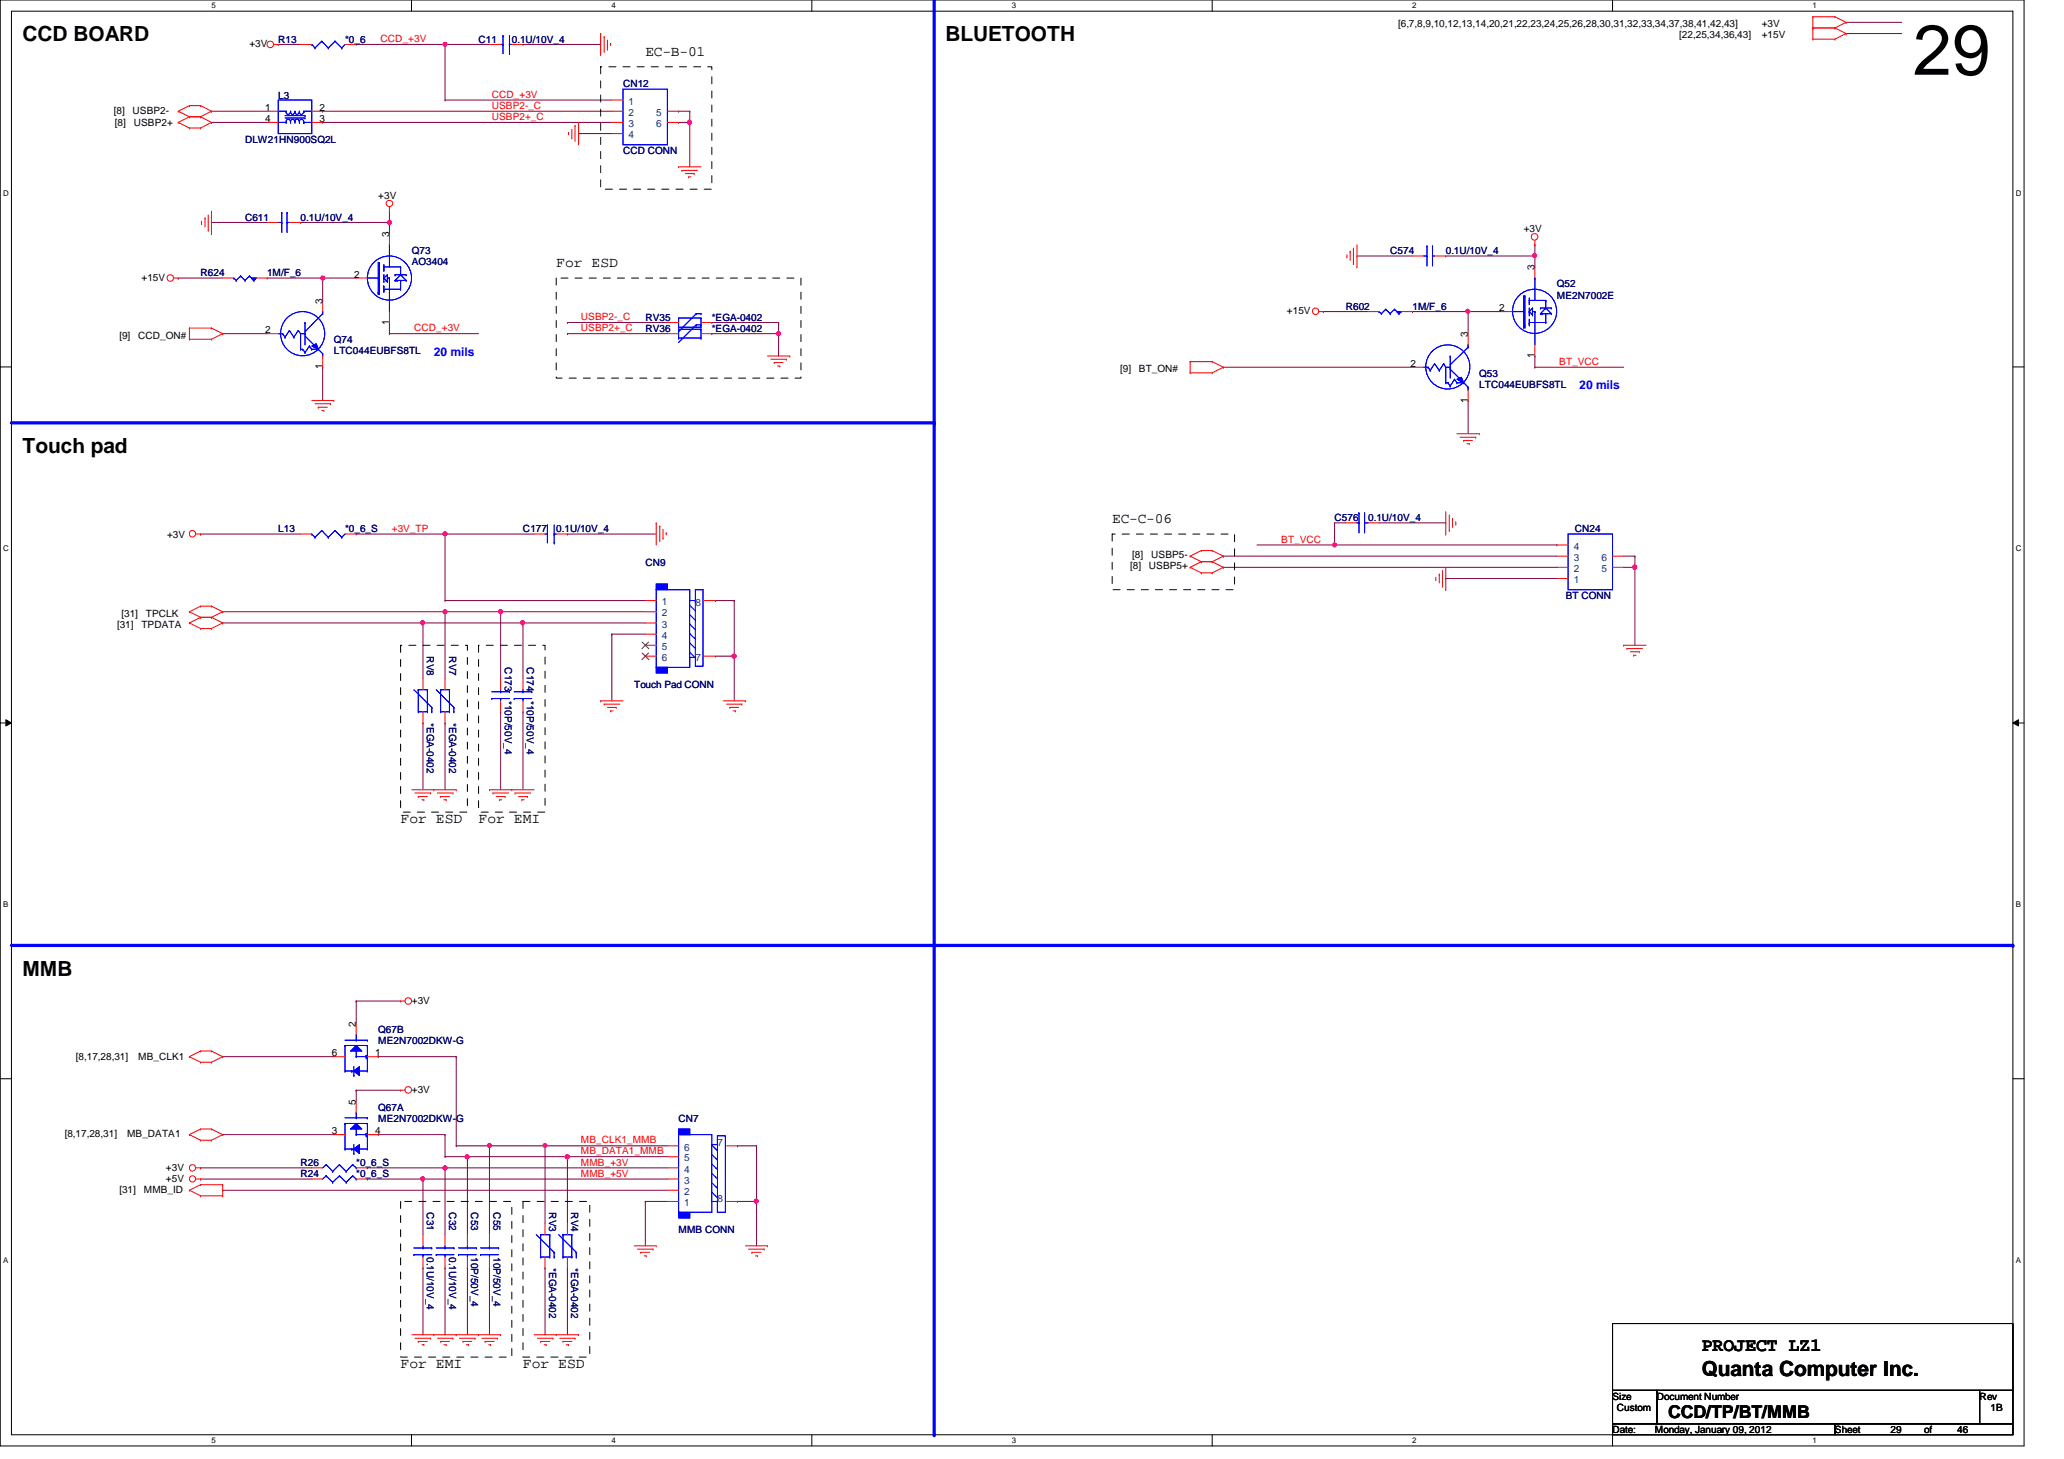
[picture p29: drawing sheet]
<svg xmlns="http://www.w3.org/2000/svg" width="297mm" height="210mm" viewBox="0 0 297 210" stroke-linecap="round" stroke-linejoin="round" font-family="sans-serif">
<defs><g id="words">
<text font-size="10.2" x="275.3" y="10.8">29</text>
<g font-size="3">
<text x="3.3" y="6">CCD BOARD</text>
<text x="136.1" y="6">BLUETOOTH</text>
<text x="3.3" y="65.2">Touch pad</text>
<text x="3.3" y="140.4">MMB</text>
<text x="244.9" y="198">Quanta Computer Inc.</text>
</g>
<text font-size="2.7" x="244.9" y="194.3">PROJECT LZ1</text>
<text font-size="2.5" x="240.1" y="204">CCD/TP/BT/MMB</text>
<g font-size="2.1">
<text x="92.9" y="8">EC-B-01</text>
<text x="80" y="38.4">For ESD</text>
<text x="160.1" y="75.2">EC-C-06</text>
<text x="57.7" y="118.4">For ESD</text>
<text x="68.9" y="118.4">For EMI</text>
<text x="57.7" y="196.8">For EMI</text>
<text x="75.3" y="196.8">For ESD</text>
</g>
<g font-size="1.7" fill="#00f">
<text x="62.4" y="51.2">20 mils</text>
<text x="227.3" y="56">20 mils</text>
</g>
<g font-size="1.4">
<text x="201.2" y="3.9">[6,7,8,9,10,12,13,14,20,21,22,23,24,25,26,28,30,31,32,33,34,37,38,41,42,43]</text>
<text x="241.7" y="5.5">[22,25,34,36,43]</text>
<text x="253.5" y="3.9">+3V</text>
<text x="253.5" y="5.5">+15V</text>
<text x="35.9" y="6.8">+3V</text>
<text x="16.4" y="16.4">[8]</text>
<text x="19.1" y="16.4">USBP2-</text>
<text x="38.1" y="16">1</text>
<text x="38.1" y="17.6">4</text>
<text x="46" y="17.6">3</text>
<text x="46" y="16">2</text>
<text x="16.5" y="18.2">[8]</text>
<text x="19.3" y="18.2">USBP2+</text>
<text x="54.4" y="28.6">+3V</text>
<text x="56" y="34.1" transform="rotate(-90 56 34.1)">3</text>
<text x="219.3" y="33.4">+3V</text>
<text x="20.4" y="40.4">+15V</text>
<text x="51" y="40">2</text>
<text x="220.8" y="38.9" transform="rotate(-90 220.8 38.9)">3</text>
<text x="38.1" y="48">2</text>
<text x="46.4" y="43.7" transform="rotate(-90 46.4 43.7)">3</text>
<text x="56" y="46.7" transform="rotate(-90 56 46.7)">1</text>
<text x="185.2" y="45.2">+15V</text>
<text x="215.8" y="44.8">2</text>
<text x="17.2" y="48.7">[9]</text>
<text x="19.9" y="48.7">CCD_ON#</text>
<text x="46.4" y="53.1" transform="rotate(-90 46.4 53.1)">1</text>
<text x="161.2" y="53.5">[9]</text>
<text x="163.9" y="53.5">BT_ON#</text>
<text x="203" y="52.8">2</text>
<text x="211.2" y="48.5" transform="rotate(-90 211.2 48.5)">3</text>
<text x="220.8" y="51.5" transform="rotate(-90 220.8 51.5)">1</text>
<text x="211.2" y="57.9" transform="rotate(-90 211.2 57.9)">1</text>
<text x="24" y="77.4">+3V</text>
<text x="162.6" y="81.9">[8]</text>
<text x="162.9" y="80.3">[8]</text>
<text x="165.4" y="81.9">USBP5+</text>
<text x="165.7" y="80.3">USBP5-</text>
<text x="17.5" y="88.7">[31]</text>
<text x="21" y="88.7">TPCLK</text>
<text x="16.8" y="90.3">[31]</text>
<text x="20.4" y="90.3">TPDATA</text>
<text x="51.2" y="147.7" transform="rotate(-90 51.2 147.7)">2</text>
<text x="59.3" y="144.4">+3V</text>
<text x="10.9" y="152.4">[8,17,28,31]</text>
<text x="19.9" y="152.4">MB_CLK1</text>
<text x="47.7" y="152">6</text>
<text x="54" y="152">1</text>
<text x="51.2" y="158.9" transform="rotate(-90 51.2 158.9)">5</text>
<text x="59.3" y="157.2">+3V</text>
<text x="9.3" y="163.6">[8,17,28,31]</text>
<text x="18.3" y="163.6">MB_DATA1</text>
<text x="47.7" y="163.2">3</text>
<text x="54" y="163.2">4</text>
<text x="17.2" y="171.6">[31]</text>
<text x="20.7" y="171.6">MMB_ID</text>
<text x="23.9" y="168.4">+3V</text>
<text x="23.9" y="170">+5V</text>
<text x="232.1" y="201.4">Size</text>
<text x="232.7" y="203">Custom</text>
<text x="238.5" y="201.4">Document Number</text>
<text x="284.9" y="201.4">Rev</text>
<text x="286.5" y="203">1B</text>
<text x="232.1" y="206.2">Date:</text>
<text x="238.2" y="206.2">Monday, January 09, 2012</text>
<text x="264.1" y="206.2">Sheet</text>
<text x="272.1" y="206.2">29</text>
<text x="276.9" y="206.2">of</text>
<text x="281.7" y="206.2">46</text>
</g>
<g font-size="1.4" fill="#000080">
<text x="40" y="6.2">R13</text>
<text x="49.7" y="6.2">*0_6</text>
<text x="68.9" y="6.2">C11</text>
<text x="73.7" y="6.2">0.1U/10V_4</text>
<text x="40" y="14.2">L3</text>
<text x="89.7" y="12.6">CN12</text>
<text x="35.3" y="20.6">DLW21HN900SQ2L</text>
<text x="89.7" y="22.2">CCD CONN</text>
<text x="35.3" y="31.7">C611</text>
<text x="43.3" y="31.7">0.1U/10V_4</text>
<text x="28.9" y="39.8">R624</text>
<text x="38.4" y="39.8">1M/F_6</text>
<text x="59.3" y="36.6">Q73</text>
<text x="59.3" y="38.2">AO3404</text>
<text x="200.1" y="36.6">C574</text>
<text x="208.1" y="36.6">0.1U/10V_4</text>
<text x="224.1" y="41.4">Q52</text>
<text x="92.9" y="47.8">RV36</text>
<text x="92.9" y="46.2">RV35</text>
<text x="102.4" y="47.8">*EGA-0402</text>
<text x="102.4" y="46.2">*EGA-0402</text>
<text x="193.7" y="44.6">R602</text>
<text x="203.3" y="44.6">1M/F_6</text>
<text x="224.1" y="43">ME2N7002E</text>
<text x="48" y="49.4">Q74</text>
<text x="48" y="51">LTC044EUBFS8TL</text>
<text x="212.9" y="54.2">Q53</text>
<text x="212.9" y="55.8">LTC044EUBFS8TL</text>
<text x="40" y="76.6">L13</text>
<text x="49.7" y="76.6">*0_6_S</text>
<text x="75.3" y="76.6">C177</text>
<text x="80" y="76.6">0.1U/10V_4</text>
<text x="192.1" y="75">C576</text>
<text x="196.9" y="75">0.1U/10V_4</text>
<text x="226.6" y="76.6">CN24</text>
<text x="92.9" y="81.4">CN9</text>
<text x="225.3" y="86.2">BT CONN</text>
<text x="61.4" y="94.4" transform="rotate(90 61.4 94.4)">RV8</text>
<text x="64.6" y="94.4" transform="rotate(90 64.6 94.4)">RV7</text>
<text x="72.6" y="96" transform="rotate(90 72.6 96)">C173</text>
<text x="72.6" y="100.8" transform="rotate(90 72.6 100.8)">*10P/50V_4</text>
<text x="75.8" y="96" transform="rotate(90 75.8 96)">C174</text>
<text x="75.8" y="100.8" transform="rotate(90 75.8 100.8)">*10P/50V_4</text>
<text x="91.3" y="99">Touch Pad CONN</text>
<text x="61.4" y="104" transform="rotate(90 61.4 104)">*EGA-0402</text>
<text x="64.6" y="104" transform="rotate(90 64.6 104)">*EGA-0402</text>
<text x="54.4" y="148.6">Q67B</text>
<text x="54.4" y="150.2">ME2N7002DKW-G</text>
<text x="54.4" y="159.8">Q67A</text>
<text x="54.4" y="161.4">ME2N7002DKW-G</text>
<text x="97.7" y="161.4">CN7</text>
<text x="43.3" y="167.8">R26</text>
<text x="51.3" y="167.8">*0_6_S</text>
<text x="43.3" y="169.4">R24</text>
<text x="51.3" y="169.4">*0_6_S</text>
<text x="61.4" y="174.4" transform="rotate(90 61.4 174.4)">C31</text>
<text x="64.6" y="174.4" transform="rotate(90 64.6 174.4)">C32</text>
<text x="67.8" y="174.4" transform="rotate(90 67.8 174.4)">C53</text>
<text x="71" y="174.4" transform="rotate(90 71 174.4)">C55</text>
<text x="79" y="174.4" transform="rotate(90 79 174.4)">RV3</text>
<text x="82.2" y="174.4" transform="rotate(90 82.2 174.4)">RV4</text>
<text x="97.7" y="177.4">MMB CONN</text>
<text x="61.4" y="180.8" transform="rotate(90 61.4 180.8)">0.1U/10V_4</text>
<text x="64.6" y="180.8" transform="rotate(90 64.6 180.8)">0.1U/10V_4</text>
<text x="67.8" y="180.8" transform="rotate(90 67.8 180.8)">10P/50V_4</text>
<text x="71" y="180.8" transform="rotate(90 71 180.8)">10P/50V_4</text>
<text x="79" y="182.4" transform="rotate(90 79 182.4)">*EGA-0402</text>
<text x="82.2" y="182.4" transform="rotate(90 82.2 182.4)">*EGA-0402</text>
</g>
<g font-size="1.4" fill="#f00">
<text x="54.8" y="6.1">CCD_+3V</text>
<text x="70.8" y="15.7">USBP2-_C</text>
<text x="70.8" y="17.3">USBP2+_C</text>
<text x="70.8" y="14.1">CCD_+3V</text>
<text x="59.6" y="47.7">CCD_+3V</text>
<text x="83.6" y="46.1">USBP2-_C</text>
<text x="83.6" y="47.7">USBP2+_C</text>
<text x="224.4" y="52.5">BT_VCC</text>
<text x="56.4" y="76.5">+3V_TP</text>
<text x="184.4" y="78.1">BT_VCC</text>
<text x="83.6" y="167.7">MMB_+3V</text>
<text x="83.6" y="164.5">MB_CLK1_MMB</text>
<text x="83.6" y="166.1">MB_DATA1_MMB</text>
<text x="83.6" y="169.3">MMB_+5V</text>
</g>
<g font-size="1.4" fill="#004080">
<text x="90.5" y="15.1">1</text>
<text x="90.5" y="16.7">2</text>
<text x="94.4" y="16.7">5</text>
<text x="90.5" y="18.3">3</text>
<text x="90.5" y="19.9">4</text>
<text x="94.4" y="18.3">6</text>
<text x="226.5" y="83.9">1</text>
<text x="226.5" y="82.3">2</text>
<text x="226.5" y="80.7">3</text>
<text x="226.5" y="79.1">4</text>
<text x="230.5" y="82.3">5</text>
<text x="230.5" y="80.7">6</text>
<text x="95.2" y="87.1">1</text>
<text x="95.2" y="88.7">2</text>
<text x="100.1" y="87.1">8</text>
<text x="95.2" y="90.3">3</text>
<text x="95.2" y="91.9">4</text>
<text x="95.2" y="93.5">5</text>
<text x="95.2" y="95.1">6</text>
<text x="100.1" y="95.1">7</text>
<text x="98.5" y="167.1">5</text>
<text x="98.5" y="165.5">6</text>
<text x="103.2" y="164.9">7</text>
<text x="98.5" y="173.5">1</text>
<text x="98.5" y="171.9">2</text>
<text x="98.5" y="170.3">3</text>
<text x="98.5" y="168.7">4</text>
<text x="103.2" y="172.9">8</text>
</g>
<g font-size="1.1">
<text x="30.4" y="1.1">5</text>
<text x="88" y="1.1">4</text>
<text x="145.6" y="1.1">3</text>
<text x="203.2" y="1.1">2</text>
<text x="260.9" y="1.1">1</text>
<text x=".5" y="28.2">D</text>
<text x="290.1" y="28.2">D</text>
<text x=".5" y="79.3">C</text>
<text x="290.1" y="79.3">C</text>
<text x=".5" y="130.6">B</text>
<text x="290.1" y="130.6">B</text>
<text x=".5" y="181.7">A</text>
<text x="290.1" y="181.7">A</text>
<text x="30.4" y="207.6">5</text>
<text x="88" y="207.6">4</text>
<text x="145.6" y="207.6">3</text>
<text x="203.2" y="207.6">2</text>
<text x="260.9" y="207.6">1</text>
</g>
</g></defs>
<path d="M0 0h291.3v208h-291.3zM1.6 1.6h288.1v204.8h-288.1z" fill="none" stroke="#000" stroke-width=".14"/>
<g fill="#fff">
<path d="M30.4 .2h.6v1.2h-.6z"/>
<path d="M30.4 206.6h.6v1.2h-.6z"/>
</g>
<path d="M59.2 0v1.6M59.2 206.4v1.6" fill="none" stroke="#000" stroke-width=".14"/>
<g fill="#fff">
<path d="M88 .2h.6v1.2h-.6z"/>
<path d="M88 206.6h.6v1.2h-.6z"/>
</g>
<path d="M116.8 0v1.6M116.8 206.4v1.6" fill="none" stroke="#000" stroke-width=".14"/>
<g fill="#fff">
<path d="M145.6 .2h.6v1.2h-.6z"/>
<path d="M145.6 206.6h.6v1.2h-.6z"/>
</g>
<path d="M174.5 0v1.6M174.5 206.4v1.6" fill="none" stroke="#000" stroke-width=".14"/>
<g fill="#fff">
<path d="M203.2 .2h.6v1.2h-.6z"/>
<path d="M203.2 206.6h.6v1.2h-.6z"/>
</g>
<path d="M232.1 0v1.6M232.1 206.4v1.6" fill="none" stroke="#000" stroke-width=".14"/>
<g fill="#fff">
<path d="M260.9 .2h.5v1.2h-.5z"/>
<path d="M260.9 206.6h.5v1.2h-.5z"/>
<path d="M.5 27.2h.7v1.2h-.7z"/>
<path d="M290.1 27.2h.8v1.2h-.8z"/>
<path d="M.5 78.4h.7v1.1h-.7z"/>
<path d="M290.1 78.4h.8v1.1h-.8z"/>
</g>
<path d="M0 52.8h1.6M289.7 52.8h1.6" fill="none" stroke="#000" stroke-width=".14"/>
<g fill="#fff">
<path d="M.5 129.6h.7v1.2h-.7z"/>
<path d="M290.1 129.6h.7v1.2h-.7z"/>
</g>
<path d="M0 104h1.6M.8 103.5l.8 .5-.8 .4zM289.7 104l.8-.5v.9zM289.7 104h1.6" fill="none" stroke="#000" stroke-width=".14"/>
<path d="M.8 103.5l.8 .5-.8 .4zM289.7 104l.8-.5v.9z" fill="#000"/>
<g fill="#fff">
<path d="M.5 180.8h.7v1.1h-.7z"/>
<path d="M290.1 180.8h.7v1.1h-.7z"/>
</g>
<path d="M0 155.2h1.6M289.7 155.2h1.6" fill="none" stroke="#000" stroke-width=".14"/>
<path d="M75.3 89.6h.1M75.3 89.6h17.6" fill="none" stroke="#800040" stroke-width=".14"/>
<circle cx="75.2" cy="89.6" r=".31" fill="#f0f"/>
<circle cx="75.2" cy="89.6" r=".31" fill="none" stroke="#f0f" stroke-width=".14"/>
<path d="M28.9 76.8h.1M28.9 76.8h14.4M64 76.8h.1M64 76.8h12.9M81.7 76.8h.1M81.7 76.8h12.7M60.9 104h.1M60.9 104v9.6M72 102.4h.1M72 102.4v11.2M75.3 102.4h.1M75.3 102.4v11.2" fill="none" stroke="#800040" stroke-width=".14"/>
<circle cx="64" cy="76.8" r=".3" fill="#f0f"/>
<circle cx="64" cy="76.8" r=".3" fill="none" stroke="#f0f" stroke-width=".14"/>
<path d="M99.3 17.6h.1M99.3 16h.1M99.3 16v8" fill="none" stroke="#800040" stroke-width=".14"/>
<circle cx="99.2" cy="17.6" r=".31" fill="#f0f"/>
<circle cx="99.2" cy="17.6" r=".31" fill="none" stroke="#f0f" stroke-width=".14"/>
<g fill="none" stroke="#800040" stroke-width=".14">
<path d="M83.3 19.2h.1M83.3 19.2h4.7M97.7 17.6h.1M97.7 16h.1M97.7 17.6h1.6M97.7 16h1.6M208.1 36.8h.1M208.1 36.8h12.8M220.9 36.8h.1M220.9 36.8v1.6M176.1 52.8h.1M176.1 52.8h27.2"/>
<path d="M190.5 44.8h.1M190.5 44.8h6.4M203.3 44.8h.1M203.3 44.8h8M211.3 57.6h.1M211.3 44.8h.1M211.3 44.8v3.2M211.3 57.6v4.8M220.9 52.8h.1M220.9 52.8h12.8"/>
</g>
<circle cx="220.9" cy="36.8" r=".3" fill="#f0f"/>
<circle cx="220.9" cy="36.8" r=".3" fill="none" stroke="#f0f" stroke-width=".14"/>
<path d="M195.3 36.8h.1M195.3 36.8h8M211.3 44.8h.1M211.3 44.8h4.8" fill="none" stroke="#800040" stroke-width=".14"/>
<circle cx="211.2" cy="44.8" r=".3" fill="#f0f"/>
<circle cx="211.2" cy="44.8" r=".3" fill="none" stroke="#f0f" stroke-width=".14"/>
<g fill="none" stroke="#800040" stroke-width=".14">
<path d="M220.9 35.2h.1M220.9 35.2v1.6M81.7 46.4h.1M81.7 48h.1M81.7 46.4h14.4M81.7 48h14.4M220.9 51.2h.1M220.9 51.2v1.6M180.9 78.4h11.2M192.1 78.4h.1M192.1 75.2v3.2M72 88h.1"/>
<path d="M72 88h20.9M176.1 80h.1M176.1 81.6h.1M176.1 80h48M176.1 81.6h48M208.1 83.2h.1M208.1 83.2h16"/>
</g>
<circle cx="192.1" cy="78.4" r=".3" fill="#f0f"/>
<circle cx="192.1" cy="78.4" r=".3" fill="none" stroke="#f0f" stroke-width=".14"/>
<g fill="none" stroke="#800040" stroke-width=".14">
<path d="M64 6.4h.1M64 6.4h6.4M75.3 6.4h.1M75.3 6.4h11.1M60.9 89.6h.1M60.9 89.6h14.4M72 88h.1M72 88v9.6M75.3 89.6h.1M75.3 89.6v8M88 91.2h.1M88 91.2h4.9"/>
<path d="M88 91.2v9.6"/>
</g>
<circle cx="72" cy="88" r=".3" fill="#f0f"/>
<circle cx="72" cy="88" r=".3" fill="none" stroke="#f0f" stroke-width=".14"/>
<path d="M64 88h.1M64 88h8" fill="none" stroke="#800040" stroke-width=".14"/>
<circle cx="64" cy="88" r=".3" fill="#f0f"/>
<circle cx="64" cy="88" r=".3" fill="none" stroke="#f0f" stroke-width=".14"/>
<path d="M32 88h.1M32 88h32M60.9 89.6h.1M60.9 89.6v8M64 88h.1M64 88v9.6" fill="none" stroke="#800040" stroke-width=".14"/>
<circle cx="60.8" cy="89.6" r=".31" fill="#f0f"/>
<circle cx="60.8" cy="89.6" r=".31" fill="none" stroke="#f0f" stroke-width=".14"/>
<g fill="none" stroke="#800040" stroke-width=".14">
<path d="M265.7 3.2h.1M265.7 4.8h.1M265.7 3.2h8M265.7 4.8h8M51.3 76.8h.1M51.3 76.8h12.7M64 76.8h.1M64 76.8v9.6M32 89.6h.1M32 89.6h28.9M64 86.4h.1M64 86.4h28.9"/>
<path d="M64 104h.1M64 104v9.6M51.3 156.8h.1M51.3 156.8v1.6M64 168h.1M64 168h32.1M70.4 182.4h.1M70.4 182.4v9.6"/>
</g>
<circle cx="64" cy="168" r=".3" fill="#f0f"/>
<circle cx="64" cy="168" r=".3" fill="none" stroke="#f0f" stroke-width=".14"/>
<path d="M67.3 166.4h.1M67.3 166.4h14.4" fill="none" stroke="#800040" stroke-width=".14"/>
<circle cx="67.2" cy="166.4" r=".3" fill="#f0f"/>
<circle cx="67.2" cy="166.4" r=".3" fill="none" stroke="#f0f" stroke-width=".14"/>
<g fill="none" stroke="#800040" stroke-width=".14">
<path d="M32 152h.1M32 152h16M65.7 152h.1M65.7 152v12.8M28.9 168h.1M28.9 168h16M32 171.2h.1M32 163.2h.1M32 171.2h64.1M32 163.2h16M54.4 163.2h.1M54.4 163.2h9.6"/>
<path d="M70.4 164.8h.1M70.4 164.8h8M64 182.4h.1M64 182.4v9.6"/>
</g>
<circle cx="70.4" cy="164.8" r=".3" fill="#f0f"/>
<circle cx="70.4" cy="164.8" r=".3" fill="none" stroke="#f0f" stroke-width=".14"/>
<path d="M60.9 169.6h.1M60.9 169.6h35.2" fill="none" stroke="#800040" stroke-width=".14"/>
<circle cx="60.8" cy="169.6" r=".31" fill="#f0f"/>
<circle cx="60.8" cy="169.6" r=".31" fill="none" stroke="#f0f" stroke-width=".14"/>
<g fill="none" stroke="#800040" stroke-width=".14">
<path d="M51.3 144h.1M51.3 156.8h.1M51.3 144h6.4M51.3 156.8h6.4M54.4 152h.1M54.4 152h11.3M28.9 169.6h.1M28.9 169.6h16M52.9 169.6h.1M52.9 168h.1M52.9 169.6h8M52.9 168h11.1"/>
<path d="M60.9 169.6h.1M60.9 169.6v8M64 163.2h.1M64 168h.1M64 163.2v3.2M64 168v9.6M78.4 164.8h.1M78.4 164.8h17.7M81.7 166.4h.1M81.7 166.4h14.4M81.7 166.4v9.6M92.9 172.8h.1"/>
<path d="M92.9 172.8h3.2M92.9 172.8v6.4M60.9 182.4h.1M60.9 182.4v9.6"/>
</g>
<circle cx="81.6" cy="166.4" r=".31" fill="#f0f"/>
<circle cx="81.6" cy="166.4" r=".31" fill="none" stroke="#f0f" stroke-width=".14"/>
<path d="M78.4 164.8h.1M78.4 164.8v11.2M78.4 182.4h.1M78.4 182.4v9.6M81.7 182.4h.1M81.7 182.4v9.6" fill="none" stroke="#800040" stroke-width=".14"/>
<circle cx="78.4" cy="164.8" r=".3" fill="#f0f"/>
<circle cx="78.4" cy="164.8" r=".3" fill="none" stroke="#f0f" stroke-width=".14"/>
<path d="M233.7 80h1.6M233.7 81.6h1.6M235.3 80h.1M235.3 81.6h.1M235.3 80v1.6M51.3 144h.1M51.3 144v3.2M67.3 182.4h.1M67.3 182.4v9.6" fill="none" stroke="#800040" stroke-width=".14"/>
<circle cx="235.2" cy="81.6" r=".31" fill="#f0f"/>
<circle cx="235.2" cy="81.6" r=".31" fill="none" stroke="#f0f" stroke-width=".14"/>
<path d="M30.4 16h.1M30.4 17.6h.1M30.4 16h8M30.4 17.6h8M46.4 16h.1M46.4 17.6h.1M46.4 16h41.6M46.4 17.6h41.6M235.3 81.6h.1M235.3 81.6v11.2M108.9 172.8h.1M108.9 172.8v6.4" fill="none" stroke="#800040" stroke-width=".14"/>
<circle cx="108.8" cy="172.8" r=".3" fill="#f0f"/>
<circle cx="108.8" cy="172.8" r=".3" fill="none" stroke="#f0f" stroke-width=".14"/>
<path d="M103 94.4h.1M103 86.4h.1M103 94.4h2.7M103 86.4h2.7M105.7 86.4h.1M105.7 94.4h.1M105.7 86.4v14.4M106.1 164.8h.1M106.1 172.8h.1M106.1 164.8h2.8M108.9 164.8h.1M108.9 164.8v8h-2.8" fill="none" stroke="#800040" stroke-width=".14"/>
<circle cx="105.6" cy="94.4" r=".31" fill="#f0f"/>
<circle cx="105.6" cy="94.4" r=".31" fill="none" stroke="#f0f" stroke-width=".14"/>
<g fill="none" stroke="#800040" stroke-width=".14">
<path d="M64 14.4h.1M64 6.4h.1M64 14.4h24M64 6.4v8M43.3 32h.1M43.3 32h12.7M56 32h.1M56 32v1.6M25.7 40h.1M25.7 40h6.3M32 48h.1M32 48h6.4"/>
<path d="M38.4 40h.1M38.4 40h8M46.4 52.8h.1M46.4 40h.1M46.4 40v3.2M46.4 52.8v4.8M56 48h.1M56 48h12.9M64 166.4h.1M64 166.4h3.3M65.7 164.8h.1M65.7 164.8h4.7"/>
<path d="M67.3 166.4h.1M67.3 166.4v11.2M70.4 164.8h.1M70.4 164.8v12.8"/>
</g>
<circle cx="56" cy="32" r=".3" fill="#f0f"/>
<circle cx="56" cy="32" r=".3" fill="none" stroke="#f0f" stroke-width=".14"/>
<path d="M30.4 32h.1M30.4 32h8M46.4 40h.1M46.4 40h4.9" fill="none" stroke="#800040" stroke-width=".14"/>
<circle cx="46.4" cy="40" r=".3" fill="#f0f"/>
<circle cx="46.4" cy="40" r=".3" fill="none" stroke="#f0f" stroke-width=".14"/>
<path d="M51.3 6.4h.1M51.3 6.4h12.7M56 30.4h.1M56 30.4v1.6M56 46.4h.1M56 46.4v1.6" fill="none" stroke="#800040" stroke-width=".14"/>
<circle cx="64" cy="6.4" r=".3" fill="#f0f"/>
<circle cx="64" cy="6.4" r=".3" fill="none" stroke="#f0f" stroke-width=".14"/>
<path d="M40 6.4h.1M40 6.4h3.3M102.4 46.4h.1M102.4 48h.1M102.4 46.4h9.7M112.1 46.4h.1M112.1 46.4v1.6h-9.7" fill="none" stroke="#800040" stroke-width=".14"/>
<circle cx="112.1" cy="48" r=".3" fill="#f0f"/>
<circle cx="112.1" cy="48" r=".3" fill="none" stroke="#f0f" stroke-width=".14"/>
<path d="M112.1 48h.1M112.1 48v3.2M192.1 75.2h.1M192.1 75.2h1.6M192.1 78.4h32M198.5 75.2h9.6M208.1 75.2h.1M224.1 78.4h.1" fill="none" stroke="#800040" stroke-width=".14"/>
<g fill="none" stroke="#f00" stroke-width=".14">
<path d="M25.7 16h.1M25.7 17.6h.1M25.7 16l1.6 .8M25.7 17.6l1.6 .8M27.3 15.2h.1M27.3 16.8h.1M27.3 18.4h.1M27.3 15.2h1.6M27.3 15.2l-1.6 .8M27.3 16.8h1.6M27.3 16.8l-1.6 .8M27.3 18.4h1.6"/>
<path d="M28.9 15.2h.1M28.9 16.8h.1M28.9 18.4h.1M28.9 15.2l1.5 .8M28.9 16.8l1.5 .8M30.4 16h.1M30.4 17.6h.1M30.4 16l-1.5 .8M30.4 17.6l-1.5 .8M39.4 6.4h.6M40 6.4h.1M81.8 19h.1"/>
<path d="M81.8 19v.4M82.3 19.9h.1M82.3 18.6v1.3M82.8 18.1h.1M82.8 18.1v2.2M83.3 17.6h.1M83.3 17.6v3.2M86.4 4.8h.1M86.4 4.8v3.2M86.9 5.3h.1M86.9 5.3v2.2M87.4 7.1h.1"/>
<path d="M87.4 5.8v1.3M87.9 6.3h.1M87.9 6.3v.3M260.9 4h.1M260.9 2.4h.1M260.9 5.6h.1M260.9 4h3.2M260.9 2.4v3.2M260.9 2.4h3.2M260.9 5.6h3.2M264.1 4h.1M264.1 2.4h.1"/>
<path d="M264.1 5.6h.1M264.1 2.4l1.6 .8M264.1 4l1.6 .8M265.7 3.2h.1M265.7 4.8h.1M265.7 3.2l-1.6 .8M265.7 4.8l-1.6 .8M29 32.2h.1M29 31.8v.4M29.5 31.4h.1M29.5 31.4v1.2M30 33.1h.1"/>
<path d="M30 30.9v2.2M30.4 33.6h.1M30.4 30.4v3.2M56 30.4h.1M56 29.8v.6M97.7 24h.1M97.7 24h3.2M98.1 24.5h.1M98.1 24.5h2.3M98.6 25h1.3M99.1 25.4h.1M99.1 25.4h.3"/>
<path d="M99.9 25h.1M193.8 37h.1M193.8 36.7v.3M194.3 36.2h.1M194.3 36.2v1.3M194.8 37.9h.1M194.8 35.7v2.2M195.3 38.4h.1M195.3 35.2v3.2M220.9 35.2h.1M220.9 34.6v.6M25 40h.7"/>
<path d="M25.7 40h.1M27.3 48.8h.1M27.3 47.2h.1M27.3 48.8h3.1M27.3 47.2v1.6M27.3 47.2h3.1M30.4 48.8h.1M30.4 47.2h.1M30.4 47.2l1.6 .8M32 48h.1M32 48l-1.6 .8M44.9 57.6h3.1"/>
<path d="M45.3 58.1h2.3M45.8 58.6h.1M45.8 58.6h1.3M46.3 59.1h.3M46.6 59.1h.1M47.6 58.1h.1M48 57.6h.1M110.4 51.2h3.3M111 51.7h2.2M111.4 52.2h.1M111.4 52.2h1.3M111.9 52.7h.3"/>
<path d="M112.2 52.7h.1M113.2 51.7h.1M113.7 51.2h.1M171.3 53.6h.1M171.3 52h.1M171.3 53.6h3.2M171.3 52v1.6M171.3 52h3.2M174.5 53.6h.1M174.5 52h.1M174.5 52l1.6 .8M176.1 52.8h.1"/>
<path d="M176.1 52.8l-1.6 .8M189.8 44.8h.7M190.5 44.8h.1M28.2 76.8h.7M28.9 76.8h.1M94.4 75.2h.1M94.4 75.2v3.2M95 75.7h.1M95 75.7v2.2M95.4 77.5h.1M95.4 76.2v1.3M95.9 76.7h.1"/>
<path d="M95.9 76.7v.3M172.9 79.2h.1M172.9 79.2l-1.6 .8M172.9 79.2h1.6M174.5 79.2h.1M174.5 79.2l1.6 .8M208.1 76.8h.1M208.1 73.6v3.2M208.6 76.3h.1M208.6 74.1v2.2M209 74.6h.1M209 74.6v1.3"/>
<path d="M209.5 75.4h.1M209.5 75.1v.3M209.7 62.4h3.2M210.1 62.9h2.3M210.6 63.4h.1M210.6 63.4h1.3M211.1 63.8h.4M211.5 63.8h.1M212.4 62.9h.1M212.9 62.4h.1M27.3 89.6h.1M27.3 88h.1"/>
<path d="M27.3 89.6l1.6 .8M27.3 88l1.6 .8M28.9 88.8h.1M28.9 90.4h.1M28.9 87.2h.1M28.9 88.8l-1.6 .8M28.9 88.8h1.5M28.9 90.4h1.5M28.9 87.2l-1.6 .8M28.9 87.2h1.5M30.4 88.8h.1M30.4 90.4h.1"/>
<path d="M30.4 87.2h.1M30.4 88.8l1.6 .8M30.4 87.2l1.6 .8M32 89.6h.1M32 88h.1M32 89.6l-1.6 .8M32 88l-1.6 .8M171.3 80h.1M171.3 81.6h.1M171.3 80l1.6 .8M171.3 81.6l1.6 .8M172.9 80.8h.1"/>
<path d="M172.9 82.4h.1M172.9 80.8h1.6M172.9 82.4h1.6M172.9 80.8l-1.6 .8M174.5 80.8h.1M174.5 82.4h.1M174.5 80.8l1.6 .8M176.1 80h.1M176.1 81.6h.1M176.1 80l-1.6 .8M176.1 81.6l-1.6 .8M206.6 83.4h.1"/>
<path d="M206.6 83.1v.3M207.1 82.6h.1M207.1 82.6v1.3M207.6 84.3h.1M207.6 82.1v2.2M208.1 84.8h.1M208.1 81.6v3.2M233.7 92.8h.1M233.7 92.8h3.2M234.1 93.3h.1M234.1 93.3h2.3M234.7 93.8h1.2"/>
<path d="M235.1 94.3h.1M235.1 94.3h.4M235.9 93.8h.1M59.3 113.6h6.4M59.7 114.1h2.3M60.2 114.6h.1M60.2 114.6h1.3M60.7 115.1h.3M61 115.1h.1M62 114.1h.1M62.4 113.6h.1M62.9 114.1h2.3"/>
<path d="M63.4 114.6h.1M63.4 114.6h1.3M63.9 115.1h.3M64.2 115.1h.1M65.2 114.1h.1M65.7 113.6h.1M70.4 113.6h.1M70.4 113.6h6.5M70.9 114.1h.1M70.9 114.1h2.3M71.4 114.6h1.3M71.9 115.1h.1"/>
<path d="M71.9 115.1h.3M72.7 114.6h.1M73.7 113.6h.1M74.1 114.1h.1M74.1 114.1h2.3M74.6 114.6h1.3M75.1 115.1h.1M75.1 115.1h.3M75.9 114.6h.1M86.4 100.8h.1M86.4 100.8h3.3M86.9 101.3h.1"/>
<path d="M86.9 101.3h2.3M87.4 101.8h1.3M87.9 102.3h.1M87.9 102.3h.3M88.7 101.8h.1M104.1 100.8h3.2M104.6 101.3h2.2M105 101.8h.1M105 101.8h1.3M105.5 102.3h.3M105.8 102.3h.1M106.8 101.3h.1"/>
<path d="M107.3 100.8h.1M27.3 152h.1M27.3 152l1.6 .8M28.9 151.2h.1M28.9 152.8h.1M28.9 151.2h1.5M28.9 151.2l-1.6 .8M28.9 152.8h1.5M30.4 151.2h.1M30.4 152.8h.1M30.4 151.2l1.6 .8M32 152h.1"/>
<path d="M32 152l-1.6 .8M57.7 144h.1M57.7 156.8h.1M57.7 144h.6M57.7 156.8h.6M27.3 163.2h.1M27.3 171.2h.1M27.3 163.2l1.6 .8M27.3 171.2l1.6 .8M28.2 168h.7M28.2 169.6h.7M28.9 162.4h.1"/>
<path d="M28.9 164h.1M28.9 172h.1M28.9 170.4h.1M28.9 168h.1M28.9 169.6h.1M28.9 162.4h1.5M28.9 162.4l-1.6 .8M28.9 164h1.5M28.9 172h3.1M28.9 170.4h3.1M28.9 170.4l-1.6 .8M30.4 162.4h.1"/>
<path d="M30.4 164h.1M30.4 162.4l1.6 .8M32 163.2h.1M32 172h.1M32 170.4h.1M32 163.2l-1.6 .8M32 170.4v1.6M91.3 179.2h3.1M91.7 179.7h2.3M94 179.7h.1M94.4 179.2h.1M107.3 179.2h3.1"/>
<path d="M107.7 179.7h2.3M110 179.7h.1M110.4 179.2h.1M59.3 192h12.7M59.7 192.5h2.3M60.2 193h.1M60.2 193h1.3M60.7 193.5h.3M61 193.5h.1M62 192.5h.1M62.4 192h.1M62.9 192.5h2.3"/>
<path d="M63.4 193h.1M63.4 193h1.3M63.9 193.5h.3M64.2 193.5h.1M65.2 192.5h.1M65.7 192h.1M66.1 192.5h2.3M66.6 193h.1M66.6 193h1.3M67.1 193.5h.3M67.4 193.5h.1M68.4 192.5h.1"/>
<path d="M68.9 192h.1M69.3 192.5h2.3M69.8 193h.1M69.8 193h1.3M70.3 193.5h.3M70.6 193.5h.1M71.6 192.5h.1M72 192h.1M76.9 192h6.4M77.3 192.5h2.3M77.8 193h.1M77.8 193h1.3"/>
<path d="M78.3 193.5h.3M78.6 193.5h.1M79.6 192.5h.1M80 192h.1M80.6 192.5h2.2M81 193h.1M81 193h1.3M81.5 193.5h.3M81.8 193.5h.1M82.8 192.5h.1M83.3 192h.1M92.2 180.2h.1"/>
<path d="M92.2 180.2h1.3M92.7 180.7h.3M93 180.7h.1M108.2 180.2h.1M108.2 180.2h1.3M108.7 180.7h.3M109 180.7h.1"/>
<circle cx="38.9" cy="6.4" r=".47"/>
<circle cx="56" cy="29.3" r=".46"/>
<circle cx="220.8" cy="34.1" r=".47"/>
<circle cx="24.5" cy="40" r=".47"/>
<circle cx="189.3" cy="44.8" r=".46"/>
<circle cx="27.7" cy="76.8" r=".46"/>
<circle cx="58.7" cy="156.8" r=".47"/>
<circle cx="58.7" cy="144" r=".47"/>
<circle cx="27.7" cy="168" r=".46"/>
<circle cx="27.7" cy="169.6" r=".45"/>
</g>
<path d="M232.1 190.4h57.6v9.6h-57.6zM232.1 200h6.4v4.9h-6.4zM232.1 204.9h32v1.5h-32zM238.5 200h46.4v4.9h-46.4zM264.1 204.9h25.6v1.5h-25.6zM284.9 200h4.8v4.9h-4.8z" fill="none" stroke="#000" stroke-width=".14"/>
<path d="M1.6 60.8h132.8" fill="none" stroke="#00f" stroke-width=".47"/>
<circle cx="134.4" cy="60.8" r=".23" fill="#00f"/>
<path d="M134.4 0v206.4" fill="none" stroke="#00f" stroke-width=".47"/>
<circle cx="134.4" cy="206.4" r=".23" fill="#00f"/>
<path d="M1.6 136h288.1" fill="none" stroke="#00f" stroke-width=".47"/>
<circle cx="289.7" cy="136" r=".23" fill="#00f"/>
<path d="M86.4 9.6h16v17.6h-16zM80 40h35.3v14.4h-35.3zM160.1 76.8h17.6v8h-17.6zM57.7 92.8h9.6v24h-9.6zM68.9 92.8h9.5v24h-9.5zM57.7 172.8h16v22.4h-16zM75.3 172.8h9.6v22.4h-9.6z" fill="none" stroke="#000" stroke-width=".14" stroke-dasharray="1 1 1 1 1 1 1 1"/>
<g fill="none" stroke="#00f" stroke-width=".14">
<path d="M34.6 39.7h.1M34.6 39.7l.7 .6M34.6 39.7l-.6 .6M35.9 39.7h.1M35.9 39.7l.6 .6M35.9 39.7l-.6 .6M33.7 40h.1M33.7 40l.3 .3M34 40.3h.1M35.3 40.3h.1M36.5 40.3h.1M36.9 40l-.4 .3"/>
<path d="M97.7 48.6h.1M97.7 47.4h.1M97.7 47.4v1.2M97.7 48.6h3.2M97.7 47.4h3.2M100.2 46.7h.1M100.2 46.7l-2.5 2.6M100.2 46.7h.7M100.9 48.6h.1M100.9 47.4h.1M100.9 46.7h.1M100.9 47.4v1.2"/>
</g>
<path d="M96.1 48h1.6M100.9 48h1.5" fill="none" stroke="#f00" stroke-width=".14"/>
<path d="M36.2 40h.7l-.4 .3z" fill-rule="evenodd" fill="#00f"/>
<g fill="none" stroke="#00f" stroke-width=".14">
<path d="M34.6 39.7h.1M34.6 39.7l.7 .6M34.6 39.7l-.6 .6M35.9 39.7h.1M35.9 39.7l.6 .6M35.9 39.7l-.6 .6M33.7 40h.1M33.7 40l.3 .3M34 40.3h.1M35.3 40.3h.1M36.2 40h.7l-.4 .3zM36.5 40.3h.1"/>
<path d="M36.9 40l-.4 .3"/>
</g>
<path d="M36.2 40h.7l-.4 .3z" fill-rule="evenodd" fill="#00f"/>
<g fill="none" stroke="#00f" stroke-width=".14">
<path d="M204.9 36.8h.5M205.4 35.4h.1M205.4 36.8h.1M205.4 35.4v2.9M206.2 36.8h.1M206.2 35.4h.1M206.2 36.8h.3M206.2 35.4v2.9M36.2 40h.7l-.4 .3zM195.3 75.2h.3M195.6 75.2h.1M195.6 73.8h.1"/>
<path d="M195.6 73.8v2.9M196.4 73.8h.1M196.4 75.2h.1M196.4 75.2h.5M196.4 73.8v2.9M46.9 167.6h.1M46.9 167.6l-.5 .4M46.9 167.6l1 .9M47.9 168.5h.1M48.8 167.6h.1M48.8 167.6l-.9 .9M48.8 167.6l1 .9"/>
<path d="M49.8 168.5h.1M50.8 167.6h.1M50.8 167.6l-1 .9M50.8 167.6l.5 .4M51.3 168h.1M97.7 163.2h4.7v11.2h-4.7zM103.2 163.4h1.2v11h-1.2z"/>
</g>
<path d="M203.3 36.8h1.6M206.5 36.8h1.6M32 40h1.7M36.9 40h1.5M193.7 75.2h1.6M196.9 75.2h1.6M44.9 168h1.5M51.3 168h1.6" fill="none" stroke="#f00" stroke-width=".14"/>
<path d="M102.4 164.7h.8v8.1h-.8z" fill-rule="evenodd" fill="#fff"/>
<path d="M102.4 164.7h.8v8.1h-.8z" fill-rule="evenodd" fill="#00f"/>
<path d="M102.4 164.7h.8v8.1h-.8z" fill="none" stroke="#00f" stroke-width=".14"/>
<path d="M97.7 162.4h1.6v.8h-1.6z" fill-rule="evenodd" fill="#00f"/>
<path d="M97.7 162.4h1.6v.8h-1.6z" fill="none" stroke="#00f" stroke-width=".14"/>
<path d="M97.7 174.4h1.6v.8h-1.6z" fill-rule="evenodd" fill="#00f"/>
<path d="M97.7 174.4h1.6v.8h-1.6zM97.7 163.2h4.7v11.2h-4.7zM103.2 163.4h1.2v11h-1.2z" fill="none" stroke="#00f" stroke-width=".14"/>
<path d="M102.4 164.7h.8v8.1h-.8z" fill-rule="evenodd" fill="#fff"/>
<path d="M102.4 164.7h.8v8.1h-.8z" fill-rule="evenodd" fill="#00f"/>
<path d="M102.4 164.7h.8v8.1h-.8z" fill="none" stroke="#00f" stroke-width=".14"/>
<path d="M97.7 162.4h1.6v.8h-1.6z" fill-rule="evenodd" fill="#00f"/>
<path d="M97.7 162.4h1.6v.8h-1.6z" fill="none" stroke="#00f" stroke-width=".14"/>
<path d="M97.7 174.4h1.6v.8h-1.6z" fill-rule="evenodd" fill="#00f"/>
<g fill="none" stroke="#00f" stroke-width=".14">
<path d="M40 14.4h4.9v4.8h-4.9zM40 17.6h.1M40 16h.1M40 16h1.2M40 17.6h1.2M41 16.6h2.9M41 17h2.9M41.2 17.6h.1M41.2 16h.1M41.2 16a.31 .31 0 0 0 .2 .4 .31 .31 0 0 0 .4-.3M41.8 17.4a.32 .32 0 0 0-.4-.2 .32 .32 0 0 0-.2 .4M41.8 17.6h.1"/>
<path d="M41.8 16h.1M41.8 16a.31 .31 0 0 0 .2 .4 .31 .31 0 0 0 .4-.3M42.4 17.4a.32 .32 0 0 0-.4-.2 .32 .32 0 0 0-.2 .4M42.5 17.6h.1M42.5 16h.1M42.5 16a.31 .31 0 0 0 .2 .4 .31 .31 0 0 0 .3-.3M43 17.4a.32 .32 0 0 0-.4-.2 .32 .32 0 0 0-.1 .4M43.1 17.6h.1M43.1 16h.1M43.1 16a.31 .31 0 0 0 .2 .4 .31 .31 0 0 0 .4-.3M43.7 17.4a.32 .32 0 0 0-.4-.2 .32 .32 0 0 0-.2 .4M43.7 17.6h.1"/>
<path d="M43.7 16h.1M43.7 16v.2M43.7 17.4v.2M43.7 16h1.2M43.7 17.6h1.2M43.9 16.6h.1M43.9 17h.1M44.9 6.4h.1M44.9 6.4l.4 .5M45.3 6.9h.1M46.3 5.9h.1M46.3 5.9l.9 1"/>
<path d="M46.3 5.9l-1 1M47.2 6.9h.1M48.2 5.9h.1M48.2 5.9l1 1M48.2 5.9l-1 1M49.2 6.9h.1M49.7 6.4l-.5 .5M72 6.4h.4M72.4 5.1h.1M72.4 6.4h.1M72.4 5.1v2.6M73.3 6.4h.1"/>
<path d="M73.3 7.7h.1M73.3 6.4h.4M73.3 5.1v2.6M54.6 37.8h.1M54.6 37.8h-.2v4.4M54.6 37.8v4.4M55.2 38.4h.1M55.2 39.5h.1M55.2 38.1h.1M55.2 38.7h.1M55.2 38.9h.1M55.2 38.4h2.5"/>
<path d="M55.2 38.1v.8M55.2 39.5v1M55.7 39.5h.1M55.7 39.5l-.5 .5M55.7 39.5v1M56 35.2h.1M56 35.2v3.2M56.9 39.5h.1M56.9 39.5h1.6M57.7 38.4h.1M57.7 39.5h.1M57.7 38.4v1.1"/>
<path d="M57.7 39.5l.8 .8M57.7 39.5l-.8 .8M58.5 39.5h.1M52.9 40h1.5M54.4 42.1h.1M54.4 40h.1M54.4 42.2h.1M54.4 42.2h.2M54.6 42h.1M54.6 42.2h.1M55.2 40h.1M55.2 40.5h.1"/>
<path d="M55.2 41.1h.1M55.2 41.8h.1M55.2 41.6h.1M55.2 42h.1M55.2 40l.5 .5M55.2 41.1v.9M55.2 41.6h2.5M55.6 40.3h.1M55.7 40.5h.1M55.7 40h.1M55.7 40h.3M56 40h.1"/>
<path d="M56 40v4.8M56.9 40.3h.1M56.9 40.3h1.6M57 40.3h.1M57.2 40.3h.1M57.7 40.3h.1M57.7 41.6h.1M57.7 40.3v1.3M58.5 40.3h.1M97.7 47.1h.1M97.7 45.8h.1M97.7 45.8v1.3"/>
<path d="M97.7 47.1h3.2M97.7 45.8h3.2M100.2 45.1h.1M100.2 45.1l-2.5 2.6M100.2 45.1h.7M100.9 47.1h.1M100.9 45.8h.1M100.9 45.1h.1M100.9 45.8v1.3M217.7 44.8h1.6M219.3 46.9h.1M219.3 44.8h.1"/>
<path d="M219.3 47.1h.1M219.3 47.1h.2M219.5 42.6h.1M219.5 46.7h.1M219.5 47.1h.1M219.5 42.6h-.2v4.5M219.5 42.6v4.5M220.1 43.2h.1M220.1 44.8h.1M220.1 44.3h.1M220.1 45.3h.1M220.1 45.9h.1"/>
<path d="M220.1 46.6h.1M220.1 42.9h.1M220.1 43.5h.1M220.1 43.7h.1M220.1 46.4h.1M220.1 46.7h.1M220.1 43.2h2.4M220.1 44.8l.5 .5M220.1 42.9v.8M220.1 44.3v1M220.1 45.9v.8M220.1 46.4h2.4"/>
<path d="M220.4 45.1h.1M220.6 45.3h.1M220.6 44.3h.1M220.6 44.8h.1M220.6 44.8h.3M220.6 44.3l-.5 .5M220.6 44.3v1M220.9 44.8h.1M220.9 40h.1M220.9 40v3.2M220.9 44.8v4.8M221.7 45.1h.1"/>
<path d="M221.7 44.3h.1M221.7 45.1h1.6M221.7 44.3h1.6M221.8 45.1h.1M222 45.1h.1M222.5 45.1h.1M222.5 43.2h.1M222.5 44.3h.1M222.5 46.4h.1M222.5 43.2v1.1M222.5 45.1v1.3M222.5 44.3l.8 .8"/>
<path d="M222.5 44.3l-.8 .8M223.3 45.1h.1M223.3 44.3h.1M44.9 76.8h.1M44.9 76.8l.4 .5M45.3 77.3h.1M46.3 76.3h.1M46.3 76.3l.9 1M46.3 76.3l-1 1M47.2 77.3h.1M48.2 76.3h.1M48.2 76.3l1 1"/>
<path d="M48.2 76.3l-1 1M49.2 77.3h.1M49.7 76.8l-.5 .5M78.4 76.8h.4M78.8 75.5h.1M78.8 76.8h.1M78.8 75.5v2.6M79.8 76.8h.1M79.8 78.1h.1M79.8 76.8h.2M79.8 75.5v2.6M74 99.5h2.5"/>
<path d="M75.3 99.5h.1M75.3 99.2v.3M76.5 99.5h.1M94.4 84.8h4.9v11.2h-4.9zM100.1 84.8h1.1v11h-1.1zM74 100.5h.1M74 100.5h2.5M75.3 100.5h.1M75.3 100.5v.3M59.6 179.5h2.5M60.9 179.5h.1M60.9 179.2v.3"/>
<path d="M62.1 179.5h.1M62.8 179.5h2.5M64 179.5h.1M64 179.2v.3M65.3 179.5h.1M66 179.5h2.5M67.3 179.5h.1M67.3 179.2v.3M68.5 179.5h.1M69.2 179.5h2.6M70.4 179.5h.1M70.4 179.2v.3"/>
<path d="M71.8 179.5h.1M97.7 174.4h1.6v.8h-1.6zM59.6 180.5h.1M59.6 180.5h2.5M60.9 180.5h.1M60.9 180.5v.3M62.8 180.5h.1M62.8 180.5h2.5M64 180.5h.1M64 180.5v.3M66 180.5h.1M66 180.5h2.5"/>
<path d="M67.3 180.5h.1M67.3 180.5v.3M69.2 180.5h.1M69.2 180.5h2.6M70.4 180.5h.1M70.4 180.5v.3"/>
<circle cx="56" cy="40" r="3.2"/>
<circle cx="220.8" cy="44.8" r="3.2"/>
</g>
<g fill="none" stroke="#f00" stroke-width=".14">
<path d="M38.4 16h1.6M38.4 17.6h1.6M43.3 6.4h1.6M44.9 16h1.5M44.9 17.6h1.5M49.7 6.4h1.6M70.4 6.4h1.6M73.7 6.4h1.6M56 33.6v1.6M220.9 38.4v1.6M51.3 40h1.6M56 44.8v1.6"/>
<path d="M96.1 46.4h1.6M100.9 46.4h1.5M216.1 44.8h1.6M220.9 49.6v1.6M43.3 76.8h1.6M49.7 76.8h1.6M76.9 76.8h1.5M80 76.8h1.7M75.3 97.6v1.6M75.3 100.8v1.6M60.9 177.6v1.6M64 177.6v1.6"/>
<path d="M67.3 177.6v1.6M70.4 177.6v1.6M96.1 172.8h1.6M96.1 171.2h1.6M96.1 169.6h1.6M96.1 168h1.6M96.1 166.4h1.6M96.1 164.8h1.6M104.6 172.8h1.5M104.6 164.8h1.5M60.9 180.8v1.6M64 180.8v1.6"/>
<path d="M67.3 180.8v1.6M70.4 180.8v1.6"/>
</g>
<path d="M99.3 86.4h.8v8.2h-.8z" fill-rule="evenodd" fill="#fff"/>
<path d="M99.3 86.4h.8v8.2h-.8z" fill-rule="evenodd" fill="#00f"/>
<path d="M99.3 86.4h.8v8.2h-.8z" fill="none" stroke="#00f" stroke-width=".14"/>
<path d="M94.4 96h1.7v.8h-1.7z" fill-rule="evenodd" fill="#00f"/>
<path d="M94.4 96h1.7v.8h-1.7z" fill="none" stroke="#00f" stroke-width=".14"/>
<path d="M94.4 84h1.7v.8h-1.7z" fill-rule="evenodd" fill="#00f"/>
<path d="M94.4 84h1.7v.8h-1.7zM94.4 84.8h4.9v11.2h-4.9zM100.1 84.8h1.1v11h-1.1z" fill="none" stroke="#00f" stroke-width=".14"/>
<path d="M99.3 86.4h.8v8.2h-.8z" fill-rule="evenodd" fill="#fff"/>
<path d="M99.3 86.4h.8v8.2h-.8z" fill-rule="evenodd" fill="#00f"/>
<path d="M99.3 86.4h.8v8.2h-.8z" fill="none" stroke="#00f" stroke-width=".14"/>
<path d="M94.4 96h1.7v.8h-1.7z" fill-rule="evenodd" fill="#00f"/>
<path d="M94.4 96h1.7v.8h-1.7z" fill="none" stroke="#00f" stroke-width=".14"/>
<path d="M94.4 84h1.7v.8h-1.7z" fill-rule="evenodd" fill="#00f"/>
<g fill="none" stroke="#00f" stroke-width=".14">
<path d="M94.4 84h1.7v.8h-1.7zM46.9 169.2h.1M46.9 169.2l-.5 .4M46.9 169.2l1 .9M47.9 170.1h.1M48.8 169.2h.1M48.8 169.2l-.9 .9M48.8 169.2l1 .9M49.8 170.1h.1M50.8 169.2h.1M50.8 169.2l-1 .9M50.8 169.2l.5 .4"/>
<path d="M51.3 169.6h.1"/>
</g>
<path d="M92.9 86.4h1.5M92.9 88h1.5M92.9 89.6h1.5M92.9 91.2h1.5M92.9 92.8h1.5M92.9 94.4h1.5M101.3 86.4h1.7M101.3 94.4h1.7M44.9 169.6h1.5M51.3 169.6h1.6" fill="none" stroke="#f00" stroke-width=".14"/>
<path d="M92.4 92.4l1 .9M92.4 93.9l1 1M93.3 92.4l-.9 .9M93.3 93.9l-.9 1" fill="none" stroke="#804000" stroke-width=".14"/>
<path d="M209.7 54.6l.6-.3 .3 .8z" fill="#00f"/>
<g fill="none" stroke="#00f" stroke-width=".14">
<path d="M204.9 52.8h.6M205.5 52.8h.1M205.5 52.8l.3 .5M205.8 53.3h.1M206.5 52.3h.1M206.5 52.3l-.7 1M206.5 52.3l.6 1M207.1 53.3h.1M207.8 52.3h.1M207.8 52.3l-.7 1M207.8 52.3l.3 .5M208.1 52.8h.1"/>
<path d="M208.1 55.1h.1M208.1 52.8h.6M208.1 52.8v2.3M208.1 55.1h.3M208.4 55.1h.1M208.4 55.1l.3 .4M208.7 52.8h.1M208.7 51.2h.1M208.7 55.5h.1M208.7 51.2v3.2M208.7 53.1l1.3 1.3M209.3 54.6h.1"/>
<path d="M209.3 54.6l-.6 .9M209.3 54.6l.4 .5M209.7 54.6l.6-.3 .3 .8zM209.7 55.1h.1M209.7 55.1h.9M210 54.4h.1M210.6 55.1h.1M210.6 55.1l.7 .6M211.3 56h.1M211.3 55.7h.1M211.3 50h.1M211.3 49.6h.1"/>
<path d="M211.3 49.6v.4M211.3 55.7v.3M211.3 50l-2.6 2.5"/>
<circle cx="208.4" cy="52.8" r="3.2"/>
</g>
<path d="M209.7 54.6l.6-.3 .3 .8z" fill="#00f"/>
<g fill="none" stroke="#00f" stroke-width=".14">
<path d="M204.9 52.8h.6M205.5 52.8h.1M205.5 52.8l.3 .5M205.8 53.3h.1M206.5 52.3h.1M206.5 52.3l-.7 1M206.5 52.3l.6 1M207.1 53.3h.1M207.8 52.3h.1M207.8 52.3l-.7 1M207.8 52.3l.3 .5M208.1 52.8h.1"/>
<path d="M208.1 55.1h.1M208.1 52.8h.6M208.1 52.8v2.3M208.1 55.1h.3M208.4 55.1h.1M208.4 55.1l.3 .4M208.7 52.8h.1M208.7 51.2h.1M208.7 55.5h.1M208.7 51.2v3.2M208.7 53.1l1.3 1.3M209.3 54.6h.1"/>
<path d="M209.3 54.6l-.6 .9M209.3 54.6l.4 .5M209.7 54.6l.6-.3 .3 .8zM209.7 55.1h.1M209.7 55.1h.9M210 54.4h.1M210.6 55.1h.1M210.6 55.1l.7 .6M211.3 56h.1M211.3 55.7h.1M211.3 50h.1M211.3 49.6h.1"/>
<path d="M211.3 49.6v.4M211.3 55.7v.3M211.3 50l-2.6 2.5M59.6 99.2l2.5 2.6M60.2 99.2h.1M60.2 99.2h1.3M60.2 99.2v3.2M61.5 99.2h.1M61.5 99.2v3.2M60.2 102.4h.1M60.2 102.4h1.3M61.5 102.4h.1"/>
<path d="M62.1 101.8h.1M62.1 102.4h.1M62.1 101.8v.6"/>
<circle cx="208.4" cy="52.8" r="3.2"/>
</g>
<path d="M203.3 52.8h1.6M211.3 48v1.6M211.3 56v1.6M60.9 97.6v1.6M60.9 102.4v1.6" fill="none" stroke="#f00" stroke-width=".14"/>
<path d="M50.5 151.2l.8-.8 .8 .8z" fill="#00f"/>
<path d="M50.5 151.2l.8-.8 .8 .8z" fill="none" stroke="#00f" stroke-width=".14"/>
<path d="M50.9 154.1l.8-.6v1.2z" fill="#00f"/>
<g fill="none" stroke="#00f" stroke-width=".14">
<path d="M49.7 150.4h.1M49.7 154.1h.1M49.7 150.4v3.7M49.7 150.4h3.2M49.7 149.6h3.2M49.7 154.1h1.2M50.6 154.1h.1M50.9 154.1l.8-.6v1.2zM50.9 154.7h.1M50.9 153.5v1.2M51.3 152h.1M51.3 151.2h.1"/>
<path d="M51.3 149.6h.1M51.3 152h1.6M51.3 148.8v.8M51.3 151.2v.8M51.7 154.1h.1M51.7 154.1h1.2M52.7 151.8h.1M52.7 152.2h.1M52.7 151.8h.2M52.7 151.8v.4M52.7 152.2h.2M52.9 150.4h.1"/>
<path d="M52.9 152h.1M52.9 149.6h.1M52.9 154.1h.1M52.9 152.2h.1M52.9 150.4v3.7"/>
</g>
<path d="M50.5 151.2l.8-.8 .8 .8z" fill="#00f"/>
<path d="M50.5 151.2l.8-.8 .8 .8z" fill="none" stroke="#00f" stroke-width=".14"/>
<path d="M50.9 154.1l.8-.6v1.2z" fill="#00f"/>
<g fill="none" stroke="#00f" stroke-width=".14">
<path d="M49.7 150.4h.1M49.7 154.1h.1M49.7 150.4v3.7M49.7 150.4h3.2M49.7 149.6h3.2M49.7 154.1h1.2M50.6 154.1h.1M50.9 154.1l.8-.6v1.2zM50.9 154.7h.1M50.9 153.5v1.2M51.3 152h.1M51.3 151.2h.1"/>
<path d="M51.3 149.6h.1M51.3 152h1.6M51.3 148.8v.8M51.3 151.2v.8M51.7 154.1h.1M51.7 154.1h1.2M52.7 151.8h.1M52.7 152.2h.1M52.7 151.8h.2M52.7 151.8v.4M52.7 152.2h.2M52.9 150.4h.1"/>
<path d="M52.9 152h.1M52.9 149.6h.1M52.9 154.1h.1M52.9 152.2h.1M52.9 150.4v3.7"/>
</g>
<path d="M48 152h1.7M51.3 147.2v1.6M52.9 152h1.5" fill="none" stroke="#f00" stroke-width=".14"/>
<path d="M44.9 49.8l.6-.4 .3 .8z" fill="#00f"/>
<g fill="none" stroke="#00f" stroke-width=".14">
<path d="M40 48h.7M40.7 48h.1M40.7 48l.3 .5M41 48.5h.1M41.7 47.5h.1M41.7 47.5l-.7 1M41.7 47.5l.6 1M42.3 48.5h.1M42.9 47.5h.1M42.9 47.5l-.6 1M42.9 47.5l.4 .5M43.3 48h.1"/>
<path d="M43.3 50.2h.1M43.3 48h.6M43.3 48v2.2M43.3 50.2h.3M43.6 50.2h.1M43.6 50.2l.3 .5M43.9 48h.1M43.9 46.4h.1M43.9 50.7h.1M43.9 46.4v3.2M43.9 48.3l1.3 1.3M44.5 49.8h.1"/>
<path d="M44.5 49.8l.4 .4M44.5 49.8l-.6 .9M44.9 49.8l.6-.4 .3 .8zM44.9 50.2h.1M44.9 50.2h.9M45.2 49.6h.1M45.8 50.2h.1M45.8 50.2l.6 .7M46.4 51.2h.1M46.4 50.9h.1M46.4 45.1h.1M46.4 44.8h.1"/>
<path d="M46.4 44.8v.3M46.4 50.9v.3M46.4 45.1l-2.5 2.6"/>
<circle cx="43.6" cy="48" r="3.2"/>
</g>
<path d="M44.9 49.8l.6-.4 .3 .8z" fill="#00f"/>
<g fill="none" stroke="#00f" stroke-width=".14">
<path d="M89.7 12.8h6.4v8h-6.4zM40 48h.7M40.7 48h.1M40.7 48l.3 .5M41 48.5h.1M41.7 47.5h.1M41.7 47.5l-.7 1M41.7 47.5l.6 1M42.3 48.5h.1M42.9 47.5h.1M42.9 47.5l-.6 1M42.9 47.5l.4 .5"/>
<path d="M43.3 48h.1M43.3 50.2h.1M43.3 48h.6M43.3 48v2.2M43.3 50.2h.3M43.6 50.2h.1M43.6 50.2l.3 .5M43.9 48h.1M43.9 46.4h.1M43.9 50.7h.1M43.9 46.4v3.2M43.9 48.3l1.3 1.3"/>
<path d="M44.5 49.8h.1M44.5 49.8l.4 .4M44.5 49.8l-.6 .9M44.9 49.8l.6-.4 .3 .8zM44.9 50.2h.1M44.9 50.2h.9M45.2 49.6h.1M45.8 50.2h.1M45.8 50.2l.6 .7M46.4 51.2h.1M46.4 50.9h.1M46.4 45.1h.1"/>
<path d="M46.4 44.8h.1M46.4 44.8v.3M46.4 50.9v.3M46.4 45.1l-2.5 2.6"/>
<circle cx="43.6" cy="48" r="3.2"/>
</g>
<path d="M88 14.4h1.7M88 16h1.7M88 17.6h1.7M88 19.2h1.7M96.1 16h1.6M96.1 17.6h1.6M38.4 48h1.6M46.4 43.2v1.6M46.4 51.2v1.6" fill="none" stroke="#f00" stroke-width=".14"/>
<path d="M50.5 162.4l.8-.8 .8 .8z" fill="#00f"/>
<path d="M50.5 162.4l.8-.8 .8 .8z" fill="none" stroke="#00f" stroke-width=".14"/>
<path d="M50.9 165.3l.8-.6v1.2z" fill="#00f"/>
<g fill="none" stroke="#00f" stroke-width=".14">
<path d="M49.7 161.6h.1M49.7 165.3h.1M49.7 161.6v3.7M49.7 161.6h3.2M49.7 160.8h3.2M49.7 165.3h1.2M50.6 165.3h.1M50.9 165.3l.8-.6v1.2zM50.9 165.9h.1M50.9 164.7v1.2M51.3 163.2h.1M51.3 162.4h.1"/>
<path d="M51.3 160.8h.1M51.3 163.2h1.6M51.3 160v.8M51.3 162.4v.8M51.7 165.3h.1M51.7 165.3h1.2M52.7 163.1h.1M52.7 163.4h.1M52.7 163.1h.2M52.7 163.1v.3M52.7 163.4h.2M52.9 161.6h.1"/>
<path d="M52.9 163.2h.1M52.9 160.8h.1M52.9 165.3h.1M52.9 163.4h.1M52.9 161.6v3.7"/>
</g>
<path d="M50.5 162.4l.8-.8 .8 .8z" fill="#00f"/>
<path d="M50.5 162.4l.8-.8 .8 .8z" fill="none" stroke="#00f" stroke-width=".14"/>
<path d="M50.9 165.3l.8-.6v1.2z" fill="#00f"/>
<g fill="none" stroke="#00f" stroke-width=".14">
<path d="M198.5 44.8h.1M198.5 44.8l.3 .3M198.8 45.1h.1M199.4 44.5h.1M199.4 44.5l.7 .6M199.4 44.5l-.6 .6M200.1 45.1h.1M200.7 44.5h.1M200.7 44.5l.6 .6M200.7 44.5l-.6 .6M201.3 45.1h.1M201.7 44.8l-.4 .3"/>
<path d="M49.7 161.6h.1M49.7 165.3h.1M49.7 161.6v3.7M49.7 161.6h3.2M49.7 160.8h3.2M49.7 165.3h1.2M50.6 165.3h.1M50.9 165.3l.8-.6v1.2zM50.9 165.9h.1M50.9 164.7v1.2M51.3 163.2h.1M51.3 162.4h.1"/>
<path d="M51.3 160.8h.1M51.3 163.2h1.6M51.3 160v.8M51.3 162.4v.8M51.7 165.3h.1M51.7 165.3h1.2M52.7 163.1h.1M52.7 163.4h.1M52.7 163.1h.2M52.7 163.1v.3M52.7 163.4h.2M52.9 161.6h.1"/>
<path d="M52.9 163.2h.1M52.9 160.8h.1M52.9 165.3h.1M52.9 163.4h.1M52.9 161.6v3.7"/>
</g>
<path d="M51.3 158.4v1.6M48 163.2h1.7M52.9 163.2h1.5" fill="none" stroke="#f00" stroke-width=".14"/>
<path d="M201 44.8h.7l-.4 .3z" fill-rule="evenodd" fill="#00f"/>
<g fill="none" stroke="#00f" stroke-width=".14">
<path d="M198.5 44.8h.1M198.5 44.8l.3 .3M198.8 45.1h.1M199.4 44.5h.1M199.4 44.5l.7 .6M199.4 44.5l-.6 .6M200.1 45.1h.1M200.7 44.5h.1M200.7 44.5l.6 .6M200.7 44.5l-.6 .6M201 44.8h.7l-.4 .3zM201.3 45.1h.1"/>
<path d="M201.7 44.8l-.4 .3"/>
</g>
<path d="M201 44.8h.7l-.4 .3z" fill-rule="evenodd" fill="#00f"/>
<g fill="none" stroke="#00f" stroke-width=".14">
<path d="M40 32h.6M40.6 30.6h.1M40.6 32h.1M40.6 30.6v2.8M41.3 32h.1M41.3 30.6h.1M41.3 32h.4M41.3 30.6v2.8M201 44.8h.7l-.4 .3zM225.7 76.8h6.4v8h-6.4zM62.8 99.2l2.5 2.6M63.4 99.2h.1"/>
<path d="M63.4 99.2h1.3M63.4 99.2v3.2M64.7 99.2h.1M64.7 99.2v3.2M70.8 99.5h2.5M72 99.5h.1M72 99.2v.3M73.3 99.5h.1M63.4 102.4h.1M63.4 102.4h1.3M64.7 102.4h.1M65.3 101.8h.1"/>
<path d="M65.3 102.4h.1M65.3 101.8v.6M70.8 100.5h.1M70.8 100.5h2.5M72 100.5h.1M72 100.5v.3M77.2 177.6l2.6 2.6M77.8 177.6h.1M77.8 177.6h1.3M77.8 177.6v3.2M79.1 177.6h.1M79.1 177.6v3.2"/>
<path d="M80.4 177.6l2.5 2.6M81 177.6h.1M81 177.6h1.3M81 177.6v3.2M82.3 177.6h.1M82.3 177.6v3.2M77.8 180.8h.1M77.8 180.8h1.3M79.1 180.8h.1M79.8 180.2h.1M79.8 180.8h.1M79.8 180.2v.6"/>
<path d="M81 180.8h.1M81 180.8h1.3M82.3 180.8h.1M82.9 180.2h.1M82.9 180.8h.1M82.9 180.2v.6"/>
</g>
<g fill="none" stroke="#f00" stroke-width=".14">
<path d="M38.4 32h1.6M41.7 32h1.6M196.9 44.8h1.6M201.7 44.8h1.6M224.1 78.4h1.6M64 97.6v1.6M72 97.6v1.6M224.1 83.2h1.6M224.1 81.6h1.6M224.1 80h1.6M232.1 81.6h1.6M232.1 80h1.6"/>
<path d="M64 102.4v1.6M72 100.8v1.6M78.4 176v1.6M81.7 176v1.6M78.4 180.8v1.6M81.7 180.8v1.6"/>
</g>
<circle cx="75.2" cy="89.6" r=".31" fill="#f0f"/>
<circle cx="75.2" cy="89.6" r=".31" fill="none" stroke="#f0f" stroke-width=".14"/>
<circle cx="64" cy="76.8" r=".3" fill="#f0f"/>
<circle cx="64" cy="76.8" r=".3" fill="none" stroke="#f0f" stroke-width=".14"/>
<circle cx="99.2" cy="17.6" r=".31" fill="#f0f"/>
<circle cx="99.2" cy="17.6" r=".31" fill="none" stroke="#f0f" stroke-width=".14"/>
<circle cx="220.9" cy="36.8" r=".3" fill="#f0f"/>
<circle cx="220.9" cy="36.8" r=".3" fill="none" stroke="#f0f" stroke-width=".14"/>
<circle cx="211.2" cy="44.8" r=".3" fill="#f0f"/>
<circle cx="211.2" cy="44.8" r=".3" fill="none" stroke="#f0f" stroke-width=".14"/>
<circle cx="192.1" cy="78.4" r=".3" fill="#f0f"/>
<circle cx="192.1" cy="78.4" r=".3" fill="none" stroke="#f0f" stroke-width=".14"/>
<circle cx="72" cy="88" r=".3" fill="#f0f"/>
<circle cx="72" cy="88" r=".3" fill="none" stroke="#f0f" stroke-width=".14"/>
<circle cx="64" cy="88" r=".3" fill="#f0f"/>
<circle cx="64" cy="88" r=".3" fill="none" stroke="#f0f" stroke-width=".14"/>
<circle cx="60.8" cy="89.6" r=".31" fill="#f0f"/>
<circle cx="60.8" cy="89.6" r=".31" fill="none" stroke="#f0f" stroke-width=".14"/>
<circle cx="64" cy="168" r=".3" fill="#f0f"/>
<circle cx="64" cy="168" r=".3" fill="none" stroke="#f0f" stroke-width=".14"/>
<circle cx="67.2" cy="166.4" r=".3" fill="#f0f"/>
<circle cx="67.2" cy="166.4" r=".3" fill="none" stroke="#f0f" stroke-width=".14"/>
<circle cx="70.4" cy="164.8" r=".3" fill="#f0f"/>
<circle cx="70.4" cy="164.8" r=".3" fill="none" stroke="#f0f" stroke-width=".14"/>
<circle cx="60.8" cy="169.6" r=".31" fill="#f0f"/>
<circle cx="60.8" cy="169.6" r=".31" fill="none" stroke="#f0f" stroke-width=".14"/>
<circle cx="81.6" cy="166.4" r=".31" fill="#f0f"/>
<circle cx="81.6" cy="166.4" r=".31" fill="none" stroke="#f0f" stroke-width=".14"/>
<circle cx="78.4" cy="164.8" r=".3" fill="#f0f"/>
<circle cx="78.4" cy="164.8" r=".3" fill="none" stroke="#f0f" stroke-width=".14"/>
<circle cx="235.2" cy="81.6" r=".31" fill="#f0f"/>
<circle cx="235.2" cy="81.6" r=".31" fill="none" stroke="#f0f" stroke-width=".14"/>
<circle cx="108.8" cy="172.8" r=".3" fill="#f0f"/>
<circle cx="108.8" cy="172.8" r=".3" fill="none" stroke="#f0f" stroke-width=".14"/>
<circle cx="105.6" cy="94.4" r=".31" fill="#f0f"/>
<circle cx="105.6" cy="94.4" r=".31" fill="none" stroke="#f0f" stroke-width=".14"/>
<circle cx="56" cy="32" r=".3" fill="#f0f"/>
<circle cx="56" cy="32" r=".3" fill="none" stroke="#f0f" stroke-width=".14"/>
<circle cx="46.4" cy="40" r=".3" fill="#f0f"/>
<circle cx="46.4" cy="40" r=".3" fill="none" stroke="#f0f" stroke-width=".14"/>
<circle cx="64" cy="6.4" r=".3" fill="#f0f"/>
<circle cx="64" cy="6.4" r=".3" fill="none" stroke="#f0f" stroke-width=".14"/>
<circle cx="112.1" cy="48" r=".3" fill="#f0f"/>
<circle cx="112.1" cy="48" r=".3" fill="none" stroke="#f0f" stroke-width=".14"/>
<use href="#words"/>
</svg>
